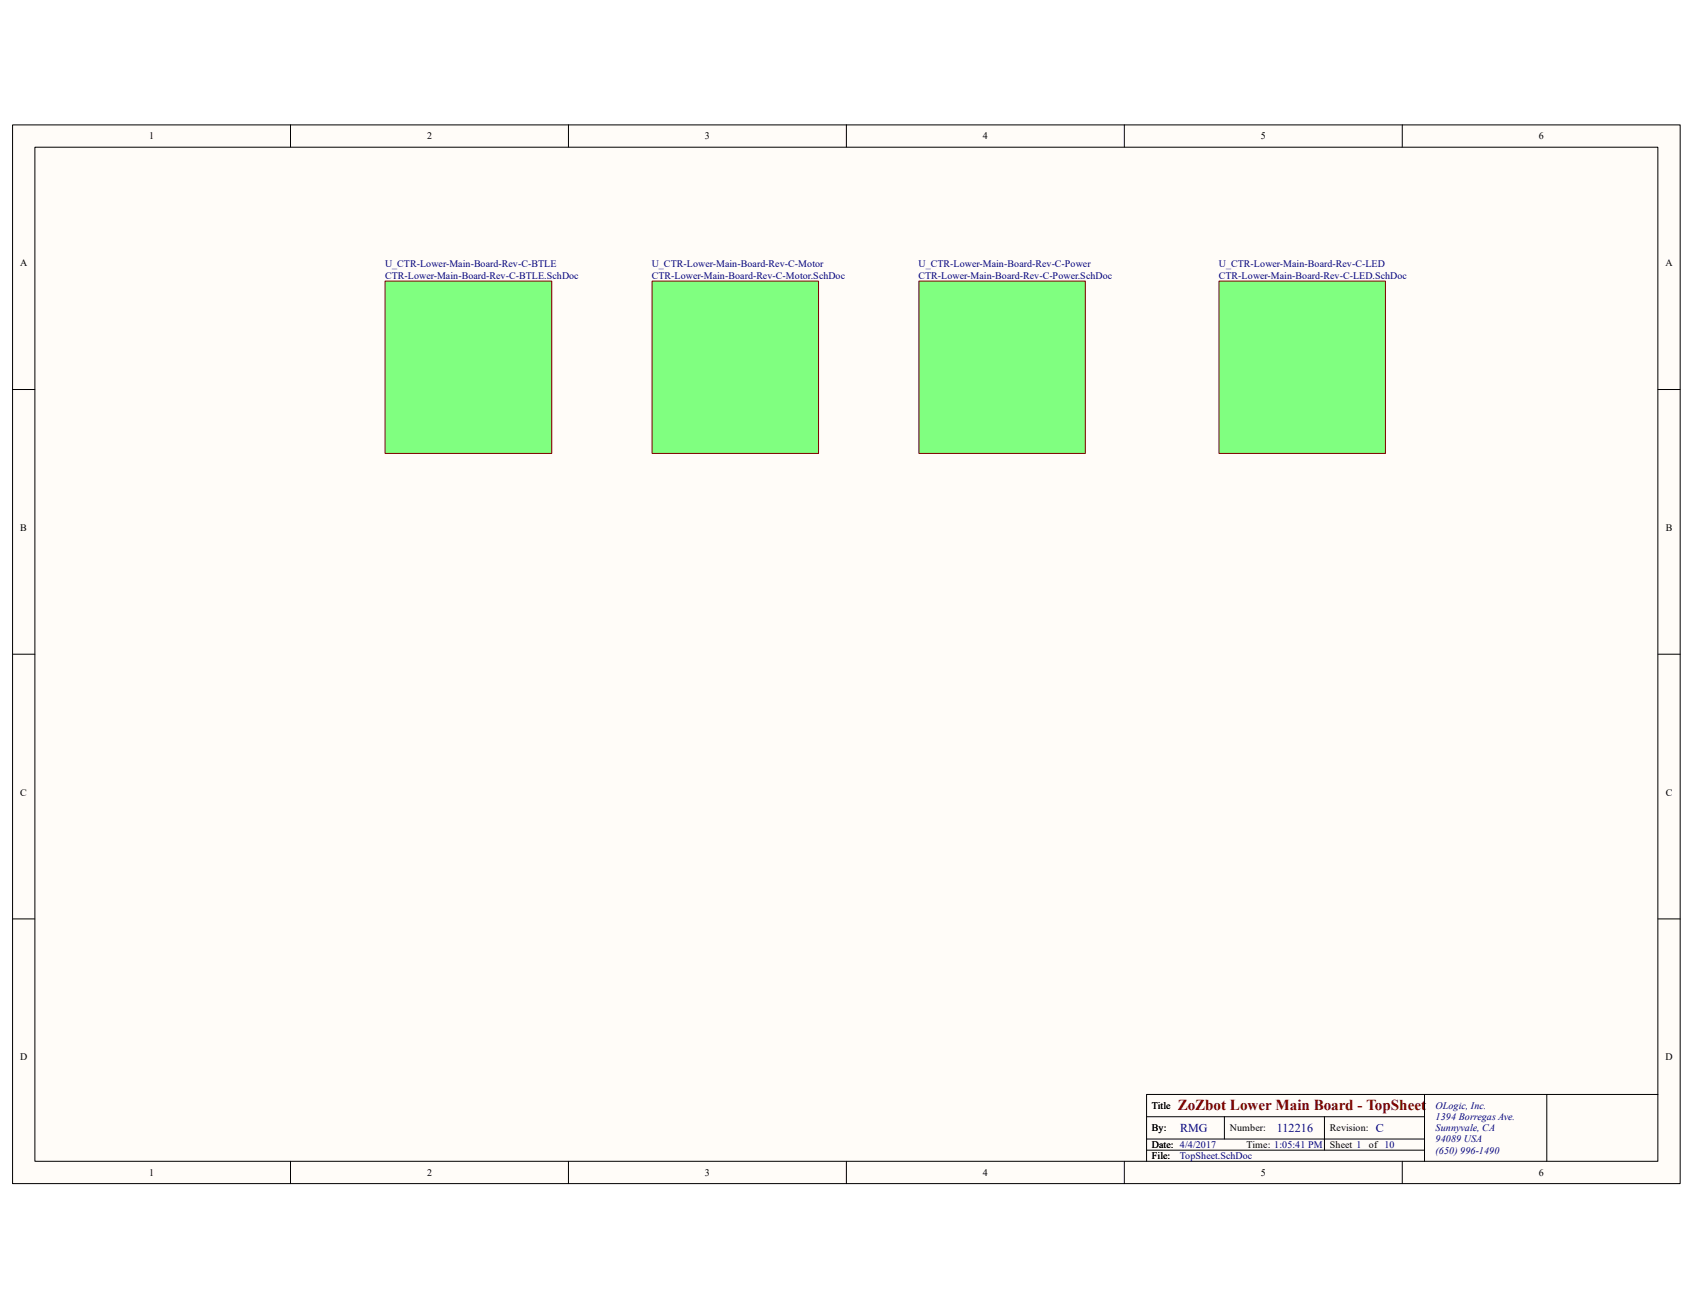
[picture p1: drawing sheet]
<svg xmlns="http://www.w3.org/2000/svg" width="279mm" height="216mm" viewBox="0 0 279 216" stroke-linecap="round" stroke-linejoin="round" font-family="sans-serif">
<defs><g id="words">
<text font-size="2.5" fill="#800000" x="194.4" y="183.2">ZoZbot Lower Main Board - TopSheet</text>
<g font-size="2" fill="#000080">
<text x="194.7" y="186.9">RMG</text>
<text x="210.7" y="186.9">112216</text>
<text x="227.1" y="186.9">C</text>
</g>
<g font-size="1.7">
<text x="24.6" y="23">1</text>
<text x="70.5" y="23">2</text>
<text x="116.3" y="23">3</text>
<text x="162.2" y="23">4</text>
<text x="208.1" y="23">5</text>
<text x="253.9" y="23">6</text>
<text x="3.3" y="43.9">A</text>
<text x="274.9" y="43.9">A</text>
<text x="3.3" y="87.6">B</text>
<text x="274.9" y="87.6">B</text>
<text x="3.3" y="131.3">C</text>
<text x="274.9" y="131.3">C</text>
<text x="3.3" y="175">D</text>
<text x="274.9" y="175">D</text>
<text x="190.1" y="183.1">Title</text>
<text x="190.1" y="186.7">By:</text>
<text x="190.1" y="189.5">Date: 4/4/2017</text>
<text x="190.1" y="191.3">File:</text>
<text x="190.1" y="189.5">Date:</text>
<text x="203" y="186.7">Number:</text>
<text x="205.7" y="189.5">Time: 1:05:41 PM</text>
<text x="219.5" y="186.7">Revision:</text>
<text x="219.5" y="189.5">Sheet 1</text>
<text x="225.9" y="189.5">of 10</text>
<text x="24.6" y="194.1">1</text>
<text x="70.5" y="194.1">2</text>
<text x="116.3" y="194.1">3</text>
<text x="162.2" y="194.1">4</text>
<text x="208.1" y="194.1">5</text>
<text x="253.9" y="194.1">6</text>
</g>
<g font-size="1.7" fill="#000080">
<text x="63.5" y="44.2">U_CTR-Lower-Main-Board-Rev-C-BTLE</text>
<text x="63.5" y="46">CTR-Lower-Main-Board-Rev-C-BTLE.SchDoc</text>
<text x="107.6" y="44.2">U_CTR-Lower-Main-Board-Rev-C-Motor</text>
<text x="107.6" y="46">CTR-Lower-Main-Board-Rev-C-Motor.SchDoc</text>
<text x="151.6" y="44.2">U_CTR-Lower-Main-Board-Rev-C-Power</text>
<text x="151.6" y="46">CTR-Lower-Main-Board-Rev-C-Power.SchDoc</text>
<text x="201.2" y="44.2">U_CTR-Lower-Main-Board-Rev-C-LED</text>
<text x="201.2" y="46">CTR-Lower-Main-Board-Rev-C-LED.SchDoc</text>
<text x="236.9" y="183.1">OLogic, Inc.</text>
<text x="236.9" y="184.9">1394 Borregas Ave.</text>
<text x="194.7" y="191.3">TopSheet.SchDoc</text>
<text x="236.9" y="186.7">Sunnyvale, CA</text>
<text x="236.9" y="188.6">94089 USA</text>
<text x="236.9" y="190.4">(650) 996-1490</text>
</g>
</g></defs>
<path d="M2.1 20.7h275.2v174.7h-275.2z" fill="#fffcf8"/>
<path d="M2.1 20.6h275.2v174.8h-275.2z" fill="none" stroke="#000" stroke-width=".17"/>
<path d="M5.8 24.3h267.8v167.4h-267.8z" fill="#fffcf8"/>
<g fill="none" stroke="#000" stroke-width=".17">
<path d="M5.8 24.3h267.8v167.4h-267.8zM47.9 20.6v3.7M93.8 20.6v3.7M139.7 20.6v3.7M185.6 20.6v3.7M231.4 20.6v3.7M2.1 64.3h3.6M273.6 64.3h3.7M2.1 108h3.6M273.6 108h3.7M2.1 151.7h3.6M273.6 151.7h3.7"/>
<path d="M47.9 191.7v3.7M93.8 191.7v3.7M139.7 191.7v3.7M185.6 191.7v3.7M189.2 184.3h45.9M189.2 189.8h45.9M189.2 188h45.9M202.1 184.3v3.7M218.6 184.3v5.5M231.4 191.7v3.7M235.1 180.7v11M255.3 180.7h-66.1v11"/>
<path d="M273.6 180.7h-18.3v11"/>
</g>
<path d="M63.6 46.4h27.5v28.4h-27.5z" fill="#80ff80"/>
<path d="M63.5 46.4h27.6v28.4h-27.6z" fill="none" stroke="#800000" stroke-width=".17"/>
<path d="M201.2 46.4h27.4v28.4h-27.4z" fill="#80ff80"/>
<path d="M201.2 46.4h27.4v28.4h-27.4z" fill="none" stroke="#800000" stroke-width=".17"/>
<path d="M107.7 46.4h27.4v28.4h-27.4z" fill="#80ff80"/>
<path d="M107.6 46.4h27.5v28.4h-27.5z" fill="none" stroke="#800000" stroke-width=".17"/>
<path d="M151.7 46.4h27.4v28.4h-27.4z" fill="#80ff80"/>
<path d="M151.6 46.4h27.5v28.4h-27.5z" fill="none" stroke="#800000" stroke-width=".17"/>
<use href="#words"/>
</svg>
